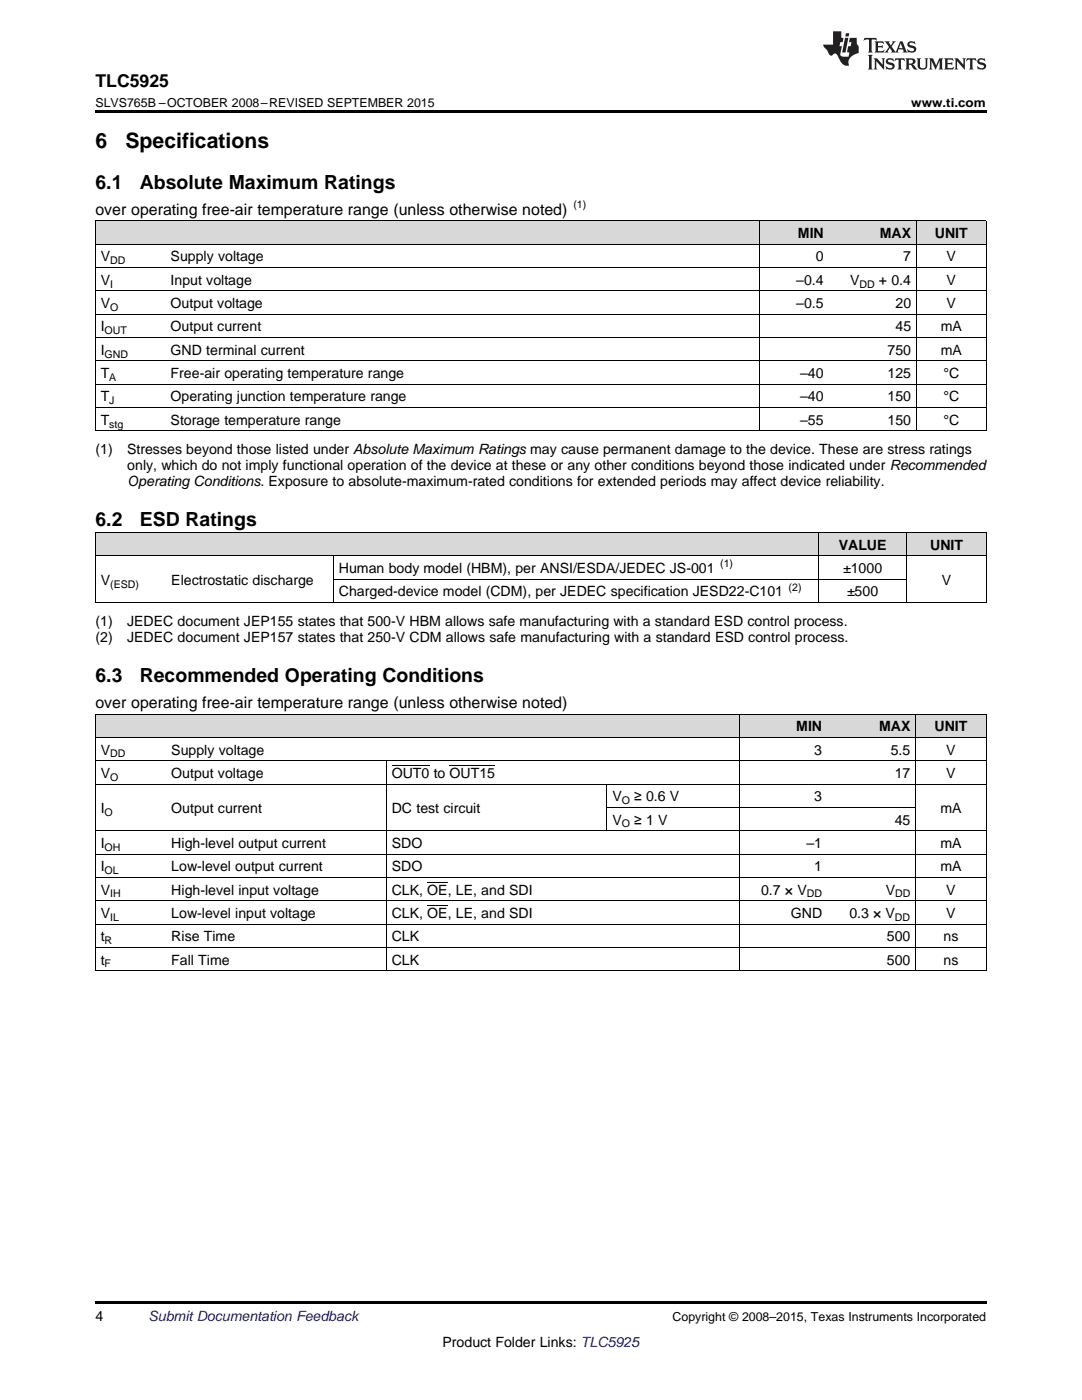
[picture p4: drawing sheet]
<svg xmlns="http://www.w3.org/2000/svg" width="216mm" height="279mm" viewBox="0 0 216 279" stroke-linecap="round" stroke-linejoin="round" font-family="sans-serif">
<defs><g id="words">
<g font-size="4.2">
<text x="19" y="29.6">6</text>
<text x="25" y="29.6">Specifications</text>
</g>
<g font-size="3.9">
<text x="19" y="37.7">6.1</text>
<text x="27.9" y="37.7">Absolute Maximum Ratings</text>
<text x="19" y="105.1">6.2</text>
<text x="27.9" y="105.1">ESD Ratings</text>
<text x="19" y="136.1">6.3</text>
<text x="27.9" y="136.1">Recommended Operating Conditions</text>
</g>
<text font-size="3.5" x="19" y="17.3">TLC5925</text>
<g font-size="3.2">
<text x="19" y="42.9">over operating free-air temperature range (unless otherwise noted)</text>
<text x="19" y="141.3">over operating free-air temperature range (unless otherwise noted)</text>
</g>
<g font-size="2.8">
<text x="159.2" y="47.5">MIN</text>
<text x="175.5" y="47.5">MAX</text>
<text x="186.5" y="47.5">UNIT</text>
<text x="20.1" y="52.2">V</text>
<text x="34" y="52.2">Supply voltage</text>
<text x="162.8" y="52.2">0</text>
<text x="180.2" y="52.2">7</text>
<text x="188.9" y="52.2">V</text>
<text x="20.1" y="56.8">V</text>
<text x="34" y="56.8">Input voltage</text>
<text x="158.9" y="56.8">–0.4</text>
<text x="169.6" y="56.8">V</text>
<text x="175.4" y="56.8">+ 0.4</text>
<text x="188.9" y="56.8">V</text>
<text x="20.1" y="61.5">V</text>
<text x="34" y="61.5">Output voltage</text>
<text x="158.9" y="61.5">–0.5</text>
<text x="178.7" y="61.5">20</text>
<text x="188.9" y="61.5">V</text>
<text x="20.1" y="66.1">I</text>
<text x="20.1" y="70.8">I</text>
<text x="34" y="66.1">Output current</text>
<text x="34" y="70.8">GND terminal current</text>
<text x="177.1" y="70.8">750</text>
<text x="178.7" y="66.1">45</text>
<text x="187.7" y="66.1">mA</text>
<text x="187.7" y="70.8">mA</text>
<text x="20.1" y="75.5">T</text>
<text x="34" y="75.5">Free-air operating temperature range</text>
<text x="159.7" y="75.5">–40</text>
<text x="177.1" y="75.5">125</text>
<text x="188.2" y="75.5">°C</text>
<text x="20.1" y="80.1">T</text>
<text x="34" y="80.1">Operating junction temperature range</text>
<text x="159.7" y="80.1">–40</text>
<text x="177.1" y="80.1">150</text>
<text x="188.2" y="80.1">°C</text>
<text x="20.1" y="84.8">T</text>
<text x="34" y="84.8">Storage temperature range</text>
<text x="159.7" y="84.8">–55</text>
<text x="177.1" y="84.8">150</text>
<text x="188.2" y="84.8">°C</text>
<text x="19" y="90.6">(1)</text>
<text x="25.4" y="90.6">Stresses beyond those listed under Absolute Maximum Ratings may cause permanent damage to the device. These are stress ratings</text>
<text x="25.4" y="93.8">only, which do not imply functional operation of the device at these or any other conditions beyond those indicated under Recommended</text>
<text x="25.4" y="97">Operating Conditions. Exposure to absolute-maximum-rated conditions for extended periods may affect device reliability.</text>
<text x="167.4" y="109.7">VALUE</text>
<text x="185.6" y="109.7">UNIT</text>
<text x="20.1" y="116.7">V</text>
<text x="34.2" y="116.7">Electrostatic discharge</text>
<text x="67.6" y="114.4">Human body model (HBM), per ANSI/ESDA/JEDEC JS-001</text>
<text x="67.6" y="119">Charged-device model (CDM), per JEDEC specification JESD22-C101</text>
<text x="168.2" y="114.4">±1000</text>
<text x="169" y="119">±500</text>
<text x="187.9" y="116.7">V</text>
<text x="19" y="124.9">(1)</text>
<text x="25.4" y="124.9">JEDEC document JEP155 states that 500-V HBM allows safe manufacturing with a standard ESD control process.</text>
<text x="19" y="128.1">(2)</text>
<text x="25.4" y="128.1">JEDEC document JEP157 states that 250-V CDM allows safe manufacturing with a standard ESD control process.</text>
<text x="158.9" y="145.9">MIN</text>
<text x="175.4" y="145.9">MAX</text>
<text x="186.5" y="145.9">UNIT</text>
<text x="20.1" y="150.6">V</text>
<text x="20.1" y="155.3">V</text>
<text x="34.2" y="150.6">Supply voltage</text>
<text x="34.2" y="155.3">Output voltage</text>
<text x="78.2" y="155.3">OUT0 to OUT15</text>
<text x="162.5" y="150.6">3</text>
<text x="177.7" y="150.6">5.5</text>
<text x="178.5" y="155.3">17</text>
<text x="188.8" y="150.6">V</text>
<text x="188.8" y="155.3">V</text>
<text x="122.2" y="159.9">V</text>
<text x="126.5" y="159.9">≥ 0.6 V</text>
<text x="162.5" y="159.9">3</text>
<text x="20.1" y="162.2">I</text>
<text x="34.2" y="162.2">Output current</text>
<text x="78.2" y="162.2">DC test circuit</text>
<text x="122.2" y="164.6">V</text>
<text x="126.5" y="164.6">≥ 1 V</text>
<text x="178.5" y="164.6">45</text>
<text x="187.6" y="162.2">mA</text>
<text x="20.1" y="169.2">I</text>
<text x="20.1" y="173.9">I</text>
<text x="34.2" y="169.2">High-level output current</text>
<text x="34.2" y="173.9">Low-level output current</text>
<text x="78.2" y="169.2">SDO</text>
<text x="78.2" y="173.9">SDO</text>
<text x="160.9" y="169.2">–1</text>
<text x="162.5" y="173.9">1</text>
<text x="187.6" y="169.2">mA</text>
<text x="187.6" y="173.9">mA</text>
<text x="20.1" y="178.5">V</text>
<text x="34.2" y="178.5">High-level input voltage</text>
<text x="78.2" y="178.5">CLK, OE, LE, and SDI</text>
<text x="151.9" y="178.5">0.7 × V</text>
<text x="176.7" y="178.5">V</text>
<text x="188.8" y="178.5">V</text>
<text x="20.1" y="183.2">V</text>
<text x="34.2" y="183.2">Low-level input voltage</text>
<text x="78.2" y="183.2">CLK, OE, LE, and SDI</text>
<text x="157.8" y="183.2">GND</text>
<text x="169.5" y="183.2">0.3 × V</text>
<text x="188.8" y="183.2">V</text>
<text x="20.1" y="187.9">t</text>
<text x="34.2" y="187.9">Rise Time</text>
<text x="78.2" y="187.9">CLK</text>
<text x="177" y="187.9">500</text>
<text x="188.3" y="187.9">ns</text>
<text x="20.1" y="192.5">t</text>
<text x="34.2" y="192.5">Fall Time</text>
<text x="78.2" y="192.5">CLK</text>
<text x="177" y="192.5">500</text>
<text x="188.3" y="192.5">ns</text>
<text x="19" y="263.6">4</text>
<text x="88.3" y="268.9">Product Folder Links: TLC5925</text>
</g>
<text font-size="2.8" fill="#0000c8" x="29.6" y="263.6">Submit Documentation Feedback</text>
<g font-size="2.5">
<text x="19" y="21.4">SLVS765B –OCTOBER 2008–REVISED SEPTEMBER 2015</text>
<text x="181.8" y="21.4">www.ti.com</text>
<text x="134.2" y="263.6">Copyright © 2008–2015, Texas Instruments Incorporated</text>
</g>
<g font-size="2.1">
<text x="114.4" y="41.6">(1)</text>
<text x="22" y="52.7">DD</text>
<text x="22" y="57.4">I</text>
<text x="171.5" y="57.4">DD</text>
<text x="22" y="62.1">O</text>
<text x="20.9" y="66.7">OUT</text>
<text x="20.9" y="71.4">GND</text>
<text x="21.8" y="76">A</text>
<text x="21.8" y="80.7">J</text>
<text x="21.8" y="85.3">stg</text>
<text x="143.7" y="113.2">(1)</text>
<text x="22" y="117.3">(ESD)</text>
<text x="157.4" y="117.9">(2)</text>
<text x="22" y="151.2">DD</text>
<text x="22" y="155.8">O</text>
<text x="124.1" y="160.5">O</text>
<text x="20.9" y="162.8">O</text>
<text x="124.1" y="165.1">O</text>
<text x="20.9" y="169.8">OH</text>
<text x="20.9" y="174.4">OL</text>
<text x="22" y="179.1">IH</text>
<text x="161" y="179.1">DD</text>
<text x="178.6" y="179.1">DD</text>
<text x="22" y="183.8">IL</text>
<text x="178.6" y="183.8">DD</text>
<text x="20.9" y="188.4">R</text>
<text x="20.9" y="193.1">F</text>
</g>
</g></defs>
<g fill="#d8d8d8">
<path d="M19 142.6h14.1v4.6h-14.1z"/>
<path d="M33.1 142.6h44v4.6h-44z"/>
<path d="M77.1 142.6h44v4.6h-44z"/>
<path d="M121.1 142.6h26.4v4.6h-26.4z"/>
<path d="M147.5 142.6h17.6v4.6h-17.6z"/>
<path d="M165.1 142.6h17.6v4.6h-17.6z"/>
<path d="M182.7 142.6h14.1v4.6h-14.1z"/>
<path d="M19 106.3h14.1v4.7h-14.1z"/>
<path d="M33.1 106.3h33.5v4.7h-33.5z"/>
<path d="M66.6 106.3h96.8v4.7h-96.8z"/>
<path d="M163.4 106.3h17.6v4.7h-17.6z"/>
<path d="M181 106.3h15.8v4.7h-15.8z"/>
<path d="M19 44.1h14v4.7h-14z"/>
<path d="M33 44.1h74.9v4.7h-74.9z"/>
<path d="M107.9 44.1h43.6v4.7h-43.6z"/>
<path d="M151.5 44.1h14v4.7h-14z"/>
<path d="M165.5 44.1h17.4v4.7h-17.4z"/>
<path d="M182.9 44.1h13.9v4.7h-13.9z"/>
</g>
<g fill="#000">
<path d="M19 22h177.8v.5h-177.8zM19 120.3h.2zM66.5 120.3h.1zM163.3 120.3h.1zM180.9 120.3h.1zM196.7 120.3h.1zM19 193.7l.2 .1zM77 193.7l.1 .1zM121 193.7l.1 .1zM147.4 193.7l.1 .1zM165 193.7l.1 .1zM182.6 193.7l.1 .1z"/>
<path d="M196.7 193.7l.1 .1zM19 259.7h177.8v.5h-177.8z"/>
</g>
<g fill="none" stroke="#000" stroke-width=".2">
<path d="M19 58h177.8M19 53.4h177.8M19 48.7h177.8M19 44.1h177.8M19.1 44.1v41.9M151.5 44.1v41.9M182.8 44.1v41.9M196.8 44.1v41.9M19 76.7h177.8M19 72h177.8M19 67.4h177.8M19 62.7h177.8"/>
<path d="M19 86h177.8M19 81.3h177.8M19 110.9h177.8M19 106.3h177.8M19.1 106.3v14M66.5 110.9v9.4M66.6 115.6h114.4M163.3 106.3v14M180.9 106.3v14M196.8 106.3v14M19 120.2h177.8M19 156.5h177.8"/>
<path d="M19 151.8h177.8M19 147.2h177.8M19 142.5h177.8M19.1 142.5v51.3M77.1 151.8v42M121.1 156.5v9.3M147.5 142.5v51.3M182.7 142.5v51.3M196.8 142.5v51.3M19 179.8h177.8M19 175.1h177.8M19 170.4h177.8"/>
<path d="M19 165.8h177.8M121.1 161.1h61.6M19 193.7h177.8M19 189.1h177.8M19 184.4h177.8"/>
</g>
<g fill="#231f20">
<path d="M172.5 7.6l-.1 .5 .4-.2h.6v.1v2.1l-.2 .4h.9l-.2-.4v-2.1l.1-.1h.5l.5 .2-.2-.5zM174.5 8.3l.2 .3v1.5l-.2 .4h1.8l.2-.6a1.04 1.04 0 0 1-1.3 .2v-.7h.6l.3 .2v-.6l-.3 .2h-.6v-.6l.8-.1 .4 .3-.2-.5zM176.5 8.3l.9 1.1-.9 1.1h.8l-.2-.2 .4-.7 .5 .7-.2 .2h1.5l-.2-.2 .2-.4h.9l.1 .4-.2 .2h1l-.3-.3-.7-1.9h-.5l-.9 2-.8-1 .9-1h-.8l.1 .3-.4 .5-.3-.6 .1-.2zM179.7 8.6l.4 1h-.7zM181.3 8.4a.63 .63 0 0 0-.2 .7 .63 .63 0 0 0 .6 .4l.6 .2 .1 .2a.75 .75 0 0 1-.7 .4 .75 .75 0 0 1-.6-.5l.1 .7 .1-.1a1.11 1.11 0 0 0 1.5-.6 1.13 1.13 0 0 0-1.2-.8l-.1-.4a1.04 1.04 0 0 1 1.2 .2l-.2-.5-.2 .1-.4-.2zM173.2 10.9l.2 .4v2.2l-.2 .4h1l-.3-.4v-2.2l.3-.4zM174.3 11.6l.3 .4v1.5l-.3 .4h.8l-.2-.4v-1.3l1.5 1.7v-1.9l.2-.4h-.7l.2 .4v.9l-1.1-1.3zM177 11.8a.62 .62 0 0 0-.2 .7 .62 .62 0 0 0 .6 .4l.6 .1 .1 .3a.76 .76 0 0 1-.7 .3 .76 .76 0 0 1-.7-.4l.2 .7 .1-.1a1.11 1.11 0 0 0 1.5-.6 1.13 1.13 0 0 0-1.2-.8l-.1-.4a1.04 1.04 0 0 1 1.2 .2l-.2-.6-.2 .1-.5-.1zM178.7 11.6l-.2 .6a.61 .61 0 0 1 .8-.3v1.6l-.2 .4h.9l-.2-.4v-1.6a.63 .63 0 0 1 .7 .3l-.1-.6zM180.6 11.6l.3 .4v1.5l-.3 .4h1l-.2-.2-.1-.8 .6 .2a.76 .76 0 0 0 1.2 .7l-1-1a.58 .58 0 0 0 .6-.5 .58 .58 0 0 0-.5-.6zM181.4 11.9h.1a.45 .45 0 0 1 .5 .1 .45 .45 0 0 1 .1 .5l-.8 .2zM182.9 11.6l.2 .2a2.17 2.17 0 0 0 .3 1.9 .99 .99 0 0 0 1.6-.6v-1.1l.2-.4h-.7l.2 .2a1.92 1.92 0 0 1-.2 1.8 .6 .6 0 0 1-.9-.5v-1.1l.2-.4zM185.4 11.6l.2 .4v1.5l-.2 .4h.7l-.2-.4v-1.4l.8 1.8 .8-1.8v1.4l-.2 .4h.9l-.2-.4v-1.5l.2-.4h-.8l-.6 1.5-.6-1.5zM188.4 11.6l.2 .4v1.5l-.2 .4h1.8l.1-.6a1.04 1.04 0 0 1-1.2 .1v-.6h.5l.4 .2v-.6l-.4 .2h-.5v-.7h.8l.3 .3-.1-.6zM190.5 11.6l.2 .4v1.5l-.2 .4h.7l-.2-.4v-1.3l1.5 1.7v-1.9l.2-.4h-.7l.2 .4v.9l-1.1-1.3zM192.9 11.6l-.1 .6a.61 .61 0 0 1 .7-.3l.1 1.6-.3 .4h1l-.3-.4 .1-1.6a.63 .63 0 0 1 .7 .3l-.1-.6zM195.2 11.8a.62 .62 0 0 0-.2 .7 .62 .62 0 0 0 .6 .4l.6 .1 .1 .3a.76 .76 0 0 1-.7 .3 .76 .76 0 0 1-.6-.4l.1 .7 .1-.1a1.11 1.11 0 0 0 1.6-.6 1.13 1.13 0 0 0-1.3-.8l-.1-.4a1.04 1.04 0 0 1 1.2 .2l-.1-.6-.2 .1-.5-.1z"/>
<path d="M166.2 6.3v2.6h-1.9v.4l.8 .9a.91 .91 0 0 0 1 .8 .56 .56 0 0 1 .5-.3 .56 .56 0 0 1 .5 .3l.4 .8a1.53 1.53 0 0 0 1.9 1.2 1.54 1.54 0 0 1 1-2.1l.9-.3v-1.4a1.52 1.52 0 0 1-.4-1.6h-1.3l-.2 .8h.5l-.2 .8h-.5l-.1 1v.2l.4 .1-.2 .8a1.93 1.93 0 0 1-1.6-.3l.3-1.8h-.5l.2-.8h.4l.2-.8h-.4v-1.3zM168.6 7.6l-.6 2.9h.7l.6-2.9zM168.8 6.6l-.1 .7h.6l.2-.7z"/>
</g>
<path d="M78.2 152.8h7.5M89.7 152.8h9.1M85.3 176.1h4M85.3 180.7h4" fill="none" stroke="#000" stroke-width=".2"/>
<use href="#words"/>
</svg>
